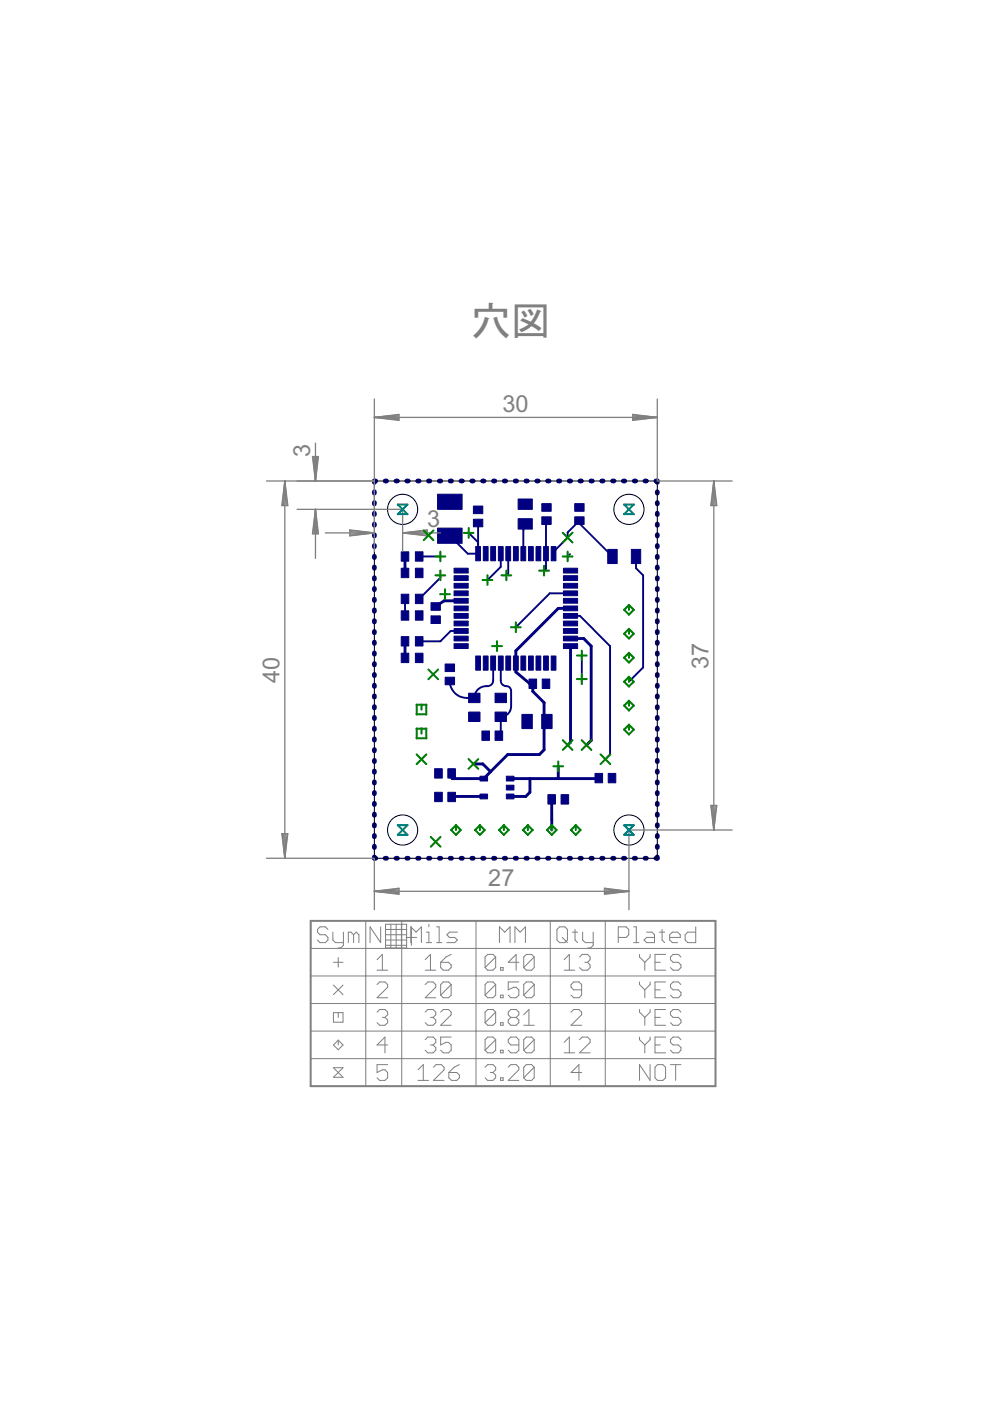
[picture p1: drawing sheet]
<svg xmlns="http://www.w3.org/2000/svg" width="210mm" height="297mm" viewBox="0 0 210 297" stroke-linecap="round" stroke-linejoin="round" font-family="sans-serif">
<defs><g id="words">
<text font-size="8.5" fill="#808080" x="99.9" y="71">穴図</text>
<g font-size="5.6" fill="#808080">
<text x="106.5" y="87.3">30</text>
<text x="65.7" y="96.8" transform="rotate(-90 65.7 96.8)">3</text>
<text x="90.6" y="111.8">3</text>
<text x="150.2" y="141.8" transform="rotate(-90 150.2 141.8)">37</text>
<text x="59.2" y="144.8" transform="rotate(-90 59.2 144.8)">40</text>
<text x="103.5" y="187.8">27</text>
</g>
</g></defs>
<g fill="#000080" stroke="#000080" stroke-width=".21">
<path d="M101.8 164.6h1.6v1h-1.6z"/>
<path d="M101.8 168.4h1.6v1h-1.6z"/>
<path d="M107.4 164.6h1.6v1h-1.6z"/>
<path d="M107.4 168.4h1.6v1h-1.6z"/>
<path d="M107.4 166.5h1.6v1h-1.6z"/>
<path d="M100.9 115.9h1v3h-1z"/>
<path d="M102.5 115.9h1v3h-1z"/>
<path d="M104.1 115.9h1v3h-1z"/>
<path d="M105.7 115.9h1v3h-1z"/>
<path d="M107.3 115.9h1v3h-1z"/>
<path d="M108.9 115.9h1v3h-1z"/>
<path d="M110.4 115.9h1.1v3h-1.1z"/>
<path d="M112.1 115.9h1v3h-1z"/>
<path d="M113.6 115.9h1.1v3h-1.1z"/>
<path d="M115.3 115.9h1v3h-1z"/>
<path d="M116.9 115.9h1v3h-1z"/>
<path d="M119.5 120.5h3v1h-3z"/>
<path d="M119.5 122.1h3v1h-3z"/>
<path d="M119.5 123.7h3v1h-3z"/>
<path d="M119.5 125.3h3v1h-3z"/>
<path d="M119.5 126.9h3v1h-3z"/>
<path d="M119.5 128.5h3v1h-3z"/>
<path d="M119.5 130.1h3v1h-3z"/>
<path d="M119.5 131.7h3v1h-3z"/>
<path d="M119.5 133.3h3v1h-3z"/>
<path d="M119.5 134.9h3v1h-3z"/>
<path d="M119.5 136.5h3v1h-3z"/>
<path d="M116.9 139.1h1v3h-1z"/>
<path d="M115.3 139.1h1v3h-1z"/>
<path d="M113.6 139.1h1.1v3h-1.1z"/>
<path d="M112.1 139.1h1v3h-1z"/>
<path d="M110.4 139.1h1.1v3h-1.1z"/>
<path d="M108.9 139.1h1v3h-1z"/>
<path d="M107.3 139.1h1v3h-1z"/>
<path d="M105.7 139.1h1v3h-1z"/>
<path d="M104.1 139.1h1v3h-1z"/>
<path d="M102.5 139.1h1v3h-1z"/>
<path d="M100.9 139.1h1v3h-1z"/>
<path d="M96.3 136.5h3v1h-3z"/>
<path d="M96.3 134.9h3v1h-3z"/>
<path d="M96.3 133.3h3v1h-3z"/>
<path d="M96.3 131.7h3v1h-3z"/>
<path d="M96.3 130.1h3v1h-3z"/>
<path d="M96.3 128.5h3v1h-3z"/>
<path d="M96.3 126.9h3v1h-3z"/>
<path d="M96.3 125.3h3v1h-3z"/>
<path d="M96.3 123.7h3v1h-3z"/>
<path d="M96.3 122.1h3v1h-3z"/>
<path d="M96.3 120.5h3v1h-3z"/>
<path d="M95 163h1.6v2h-1.6z"/>
<path d="M92.2 163h1.6v2h-1.6z"/>
<path d="M126.2 164h1.6v2h-1.6z"/>
<path d="M128.9 164h1.7v2h-1.7z"/>
<path d="M92.2 168h1.6v2h-1.6z"/>
<path d="M95 168h1.6v2h-1.6z"/>
<path d="M88.1 120.5h1.6v2h-1.6z"/>
<path d="M85.1 120.5h1.6v2h-1.6z"/>
<path d="M88.1 129.5h1.6v2h-1.6z"/>
<path d="M85.1 129.5h1.6v2h-1.6z"/>
<path d="M88.1 138.5h1.6v2h-1.6z"/>
<path d="M85.1 138.5h1.6v2h-1.6z"/>
<path d="M105 147h2.4v2h-2.4z"/>
<path d="M105 151h2.4v2h-2.4z"/>
<path d="M99.4 151h2.4v2h-2.4z"/>
<path d="M99.4 147h2.4v2h-2.4z"/>
<path d="M105 155h1.6v2h-1.6z"/>
<path d="M102.2 155h1.6v2h-1.6z"/>
<path d="M94.4 143.6h2v1.6h-2z"/>
<path d="M94.4 140.8h2v1.6h-2z"/>
<path d="M115 144h1.6v2h-1.6z"/>
<path d="M112.2 144h1.6v2h-1.6z"/>
<path d="M91.4 130.6h2v1.6h-2z"/>
<path d="M91.4 127.8h2v1.6h-2z"/>
<path d="M119 168.5h1.6v2h-1.6z"/>
<path d="M116.2 168.5h1.6v2h-1.6z"/>
<path d="M88.1 117h1.6v2h-1.6z"/>
<path d="M85.1 117h1.6v2h-1.6z"/>
<path d="M88.1 126h1.6v2h-1.6z"/>
<path d="M85.1 126h1.6v2h-1.6z"/>
<path d="M88.1 135h1.6v2h-1.6z"/>
<path d="M85.1 135h1.6v2h-1.6z"/>
<path d="M109.9 105.8h3v2.2h-3z"/>
<path d="M109.9 110h3v2.2h-3z"/>
<path d="M121.9 109.6h1.9v1.6h-1.9z"/>
<path d="M121.9 106.8h1.9v1.6h-1.9z"/>
<path d="M133.9 116.5h1.9v3h-1.9z"/>
<path d="M128.9 116.5h2v3h-2z"/>
<path d="M114.9 109.6h2v1.6h-2z"/>
<path d="M114.9 106.8h2v1.6h-2z"/>
<path d="M100.4 110.1h2v1.6h-2z"/>
<path d="M100.4 107.3h2v1.6h-2z"/>
<path d="M114.9 151.5h2.2v3h-2.2z"/>
<path d="M110.7 151.5h2.2v3h-2.2z"/>
<path d="M92.8 112h5.2v3.2h-5.2z"/>
<path d="M92.8 104.8h5.2v3.2h-5.2z"/>
</g>
<g fill="none" stroke="#000080" stroke-width=".61">
<path d="M85.9 118v3.5M85.9 136v3.5M97.8 127.4h-3.6l-1.8 1.2M121 129h-2.6l-9 9v4.5l3 2.5h.6v1.6l2.4 2.4v10l-1 1h-6.7l-3.7 3.6M121 135.4h2.8l1.5 1.6v20l-.9 1M121 137v20.4l-.6 .6M115.4 152.9l.6 .1M100.4 162h2l1.6 1.6M102.6 168.9l-6.8 .1M104 163.6l-1.4 1.5h-6.7l-.1-1.1M112.4 165.1v2.9l-.9 .9h-3.3M117 169.5v6.5"/>
<path d="M118.4 162.5v2.6M127 165l-18.8 .1"/>
</g>
<g fill="none" stroke="#000080" stroke-width=".4">
<path d="M88.9 118h4.5M99.4 113l2 2M101.4 110.9v6.5h-2.2l-3.8-3.8M106.2 117.4v2.8l-2.8 2.8M107.8 117.4v4.2l-.4 .4M111.4 111.1l-.4 1.4v4.9M115.9 110.4l-.1 10.2-.4 .4M117.4 117.4v-.4l3-3v-1.1l2.5-2.5v.6l7 7M120.9 117.5l-.5 .5M134.9 118v2.5l1.5 1.5v19.5l-3.1 3M85.9 127v3.5M93.4 122v.5l-4.5 4.5"/>
<path d="M94.4 126v1.2l-.2 .2M95.8 127.4h2M97.8 133.8h-2.2l-2.2 2.2h-4.5M121 130.6h2l6.3 6.4v23l-.9 1M121 125.8h-4.4l-7.2 7.2M123.4 139v6M104.6 140.6v3.7a1.23 1.23 0 0 1-1.5 1.2 2.51 2.51 0 0 0-2.5 2.5 4.6 4.6 0 0 1-4.4-1.3l-.3-.4a3.2 3.2 0 0 1-.5-1.9M106.2 140.6v3.7a1.28 1.28 0 0 0 1.4 1.2l.5 .3 .2 .4 .1 3.6a2.22 2.22 0 0 1-2.2 2.2v3.6l-.4 .4"/>
</g>
<g fill="none" stroke="#000080" stroke-width="1">
<path d="M79.4 104.3v.2M79.4 106.6v.2M79.4 108.8v.3M79.4 111.1v.3M79.4 113.4v.2M79.4 115.7v.2M79.4 117.9v.3M79.7 102h-.3v.3M81.7 102h.3M84 102h.3M86.3 102h.3M88.6 102h.3"/>
<path d="M90.8 102h.3M93.2 102h.3M95.4 102h.3M97.7 102h.3M100 102h.3M102.3 102h.3M104.6 102h.3M106.9 102h.3M109.2 102h.3M111.5 102h.3M113.8 102h.3M116.1 102h.3"/>
<path d="M118.4 102h.3M120.7 102h.3M123 102h.3M125.3 102h.3M127.6 102h.3M129.9 102h.3M132.2 102h.3M134.5 102h.3M136.8 102h.3M139.1 102h.3v.3M139.4 104.3v.2M139.4 106.6v.2"/>
<path d="M139.4 108.8v.3M139.4 111.1v.3M139.4 113.4v.2M139.4 115.7v.2M139.4 117.9v.3M79.4 120.2v.3M79.4 122.5v.3M79.4 124.8v.2M79.4 127v.3M79.4 129.3v.3M79.4 131.6v.3M79.4 133.9v.3"/>
<path d="M79.4 136.1v.3M79.4 138.4v.3M139.4 120.2v.3M139.4 122.5v.3M139.4 124.8v.2M139.4 127v.3M139.4 129.3v.3M139.4 131.6v.3M139.4 133.9v.3M139.4 136.1v.3M139.4 138.4v.3M79.4 140.7v.3"/>
<path d="M79.4 143v.3M79.4 145.3v.2M79.4 147.5v.3M79.4 149.8v.3M79.4 152.1v.3M79.4 154.4v.2M79.4 156.6v.3M79.4 158.9v.3M139.4 140.7v.3M139.4 143v.3M139.4 145.3v.2M139.4 147.5v.3"/>
<path d="M139.4 149.8v.3M139.4 152.1v.3M139.4 154.4v.2M139.4 156.6v.3M139.4 158.9v.3M79.4 161.2v.3M79.4 163.5v.2M79.4 165.8v.2M79.4 168v.3M79.4 170.3v.3M79.4 172.6v.3M79.4 174.9v.2"/>
<path d="M79.4 177.1v.3M79.4 179.4v.3M139.4 161.2v.3M139.4 163.5v.2M139.4 165.8v.2M139.4 168v.3M139.4 170.3v.3M139.4 172.6v.3M139.4 174.9v.2M139.4 177.1v.3M139.4 179.4v.3M79.4 181.7v.3h.3"/>
<path d="M81.7 182h.3M84 182h.3M86.3 182h.3M88.6 182h.3M90.8 182h.3M93.2 182h.3M95.4 182h.3M97.7 182h.3M100 182h.3M102.3 182h.3M104.6 182h.3M106.9 182h.3"/>
<path d="M109.2 182h.3M111.5 182h.3M113.8 182h.3M116.1 182h.3M118.4 182h.3M120.7 182h.3M123 182h.3M125.3 182h.3M127.6 182h.3M129.9 182h.3M132.2 182h.3M134.5 182h.3"/>
<path d="M136.8 182h.3M139.4 181.7v.3h-.3"/>
</g>
<g fill="none" stroke="#000" stroke-width=".21">
<path d="M79.4 102h60v80h-60z"/>
<circle cx="85.4" cy="108" r="3.2"/>
<circle cx="133.3" cy="108" r="3.2"/>
<circle cx="85.4" cy="176" r="3.2"/>
<circle cx="133.3" cy="176" r="3.2"/>
</g>
<g fill="none" stroke="#808080" stroke-width=".28">
<path d="M66.3 96.8h1.2l-.6 5.2zM66.4 96.8l.5 5.2M66.6 96.8l.3 5.2M66.9 94v8M67.1 96.8l-.2 5.2M67.4 96.8l-.5 5.2M79.4 84.6v32.3M79.4 88.5h60M79.4 88.5l5.2-.6v1.2zM79.4 88.5l5.2 .3M79.4 88.5l5.2 .5M84.6 88.2l-5.2 .3"/>
<path d="M84.6 88l-5.2 .5M134.2 87.9l5.2 .6-5.2 .6zM134.2 88.2l5.2 .3M134.2 88l5.2 .5M139.4 84.6v17.4h15.8M139.4 88.5l-5.2 .3M139.4 88.5l-5.2 .5M56.5 102h22.9M60.4 102v80M60.4 102l.6 5.2h-1.2zM60.4 102l-.3 5.2M60.4 102l.2 5.2"/>
<path d="M60.4 102l-.5 5.2M60.4 102l.5 5.2M63 108h22.4v8.9M66.9 108v10.4M66.9 108l.6 5.2h-1.2zM66.9 108l-.3 5.2M66.9 108l.2 5.2M66.9 108l-.5 5.2M66.9 108l.5 5.2M69 113h10.4M74.2 112.4l5.2 .6-5.2 .6zM74.2 112.7l5.2 .3"/>
<path d="M74.2 112.5l5.2 .5M79.4 113l-5.2 .2M79.4 113l-5.2 .5M85.4 113h8M85.4 113l5.2-.6v1.2zM85.4 113l5.2 .2M85.4 113l5.2 .5M90.6 112.7l-5.2 .3M90.6 112.5l-5.2 .5M151.3 102l.7 5.2h-1.3zM151.3 102v74M151.3 102l-.2 5.2"/>
<path d="M151.3 102l.3 5.2M151.3 102l-.5 5.2M151.3 102l.6 5.2M59.8 176.8h1.2l-.6 5.2zM59.9 176.8l.5 5.2M60.1 176.8l.3 5.2M60.6 176.8l-.2 5.2M60.9 176.8l-.5 5.2M150.7 170.8h1.3l-.7 5.2zM150.8 170.8l.5 5.2M151.1 170.8l.2 5.2M151.6 170.8l-.3 5.2"/>
<path d="M151.9 170.8l-.6 5.2M155.2 176h-21.9v16.9M56.5 182h22.9v10.9M79.4 189l5.2-.7v1.3zM79.4 189h53.9M79.4 189l5.2 .2M79.4 189l5.2 .5M84.6 188.7l-5.2 .3M84.6 188.4l-5.2 .6M128.2 188.3l5.1 .7-5.1 .6zM128.2 188.7l5.1 .3M128.2 188.4l5.1 .6"/>
<path d="M133.3 189l-5.1 .2M133.3 189l-5.1 .5"/>
</g>
<g fill="none" stroke="#808080" stroke-width=".21">
<path d="M65.9 195.2v5.9h85.8M69.5 197.1l-.5-.6h-1.1l-.6 .6v.5l.6 .6h1.1l.5 .6v.5l-.5 .6h-1.1l-.6-.6M70.6 197.6v1.7l.5 .6h1.7M72.8 197.6v2.8l-.6 .6h-.5M75 198.2l-.6-.6h-.5v2.3M75 198.2v1.7M75 198.2l.5-.6 .6 .6v1.7M77.6 195.2v35.1M80.7 196.5v3.4l-2.2-3.4v3.4M81.7 198.2h4.5M81.7 196h4.5v5h-4.5zM81.7 197.1h4.5"/>
<path d="M81.7 199.3h4.5M82.9 196v5M84 196v5M85.1 196v5M85.2 195.2v35.1M86.1 198.8h2.2M87.1 199.9v-3.4l1.1 1.1 1.1-1.1v3.4M87.2 196.5v3.9M90.4 199.9h1.1M90.4 197.6h.5v2.3M90.9 196v.5M92.6 196.5h.5v3.4"/>
<path d="M92.6 199.9h1.1M97 197.6h-1.7l-.6 .6 .6 .6h1.1l.6 .5-.6 .6h-1.7M100.9 195.2v35.1M105.9 199.9v-3.4l1.1 1.1 1.1-1.1v3.4M109.2 199.9v-3.4l1.1 1.1 1.1-1.1v3.4M116.7 195.2v35.1M118.1 197.1l.5-.6h1.2l.5 .6v2.2l-.5 .6h-1.2l-.5-.6zM119.2 198.8l1.1 1.1M121.3 197.6h1.2M121.9 197.1v2.2l.6 .6M123.5 197.6v1.7l.6 .6h1.7M125.8 197.6v2.8l-.6 .6h-.5"/>
<path d="M128.3 195.2v35.1M131.1 198.8h1.7l.5-.6v-1.1l-.5-.6h-1.7v3.4M134.3 196.5h.6v3.4M134.3 199.9h1.2M137.1 197.6h1.1l.6 .6v1.7h-1.7l-.6-.6 .6-.5h1.7M139.8 197.6h1.1M140.4 197.1v2.2l.5 .6M142 198.8h2.2v-.6l-.5-.6h-1.1l-.6 .6v1.1l.6 .6h1.1M147.5 196.5v3.4h-1.7l-.5-.6v-1.1l.5-.6h1.7M151.7 195.2v35.1h-85.8M65.9 206.9h85.8M65.9 212.8h85.8"/>
<path d="M65.9 218.6h85.8M70.7 204h2M70.7 208.9l2 2M70.7 214.7h2v2h-2zM71.7 203v2M71.7 214.7v1M72.7 208.9l-2 2M79.9 203.5l1.2-1.1v3.3M79.9 205.7h2.3M79.9 208.7l.6-.5h1.1l.6 .5v.6l-2.3 2.2h2.3M79.9 214.6l.6-.6h1.1l.6 .6v.6l-.6 .5M81.1 215.7h.5"/>
<path d="M81.6 215.7l.6 .6v.5l-.6 .6h-1.1l-.6-.6M81.7 200.4h4.5M90.1 205.7h2.3M90.1 203.5l1.2-1.1v3.3M90.1 208.7l.6-.5h1.1l.6 .5v.6l-2.3 2.2h2.3M90.1 214.6l.6-.6h1.1l.6 .6v.6l-.6 .5M91.3 215.7h.5M91.8 215.7l.6 .6v.5l-.6 .6h-1.1l-.6-.6M93.4 204h1.7l.6 .6v.5l-.6 .6h-1.1l-.6-.6zM93.4 214.6l.6-.6h1.1l.6 .6v.6l-2.3 2.2h2.3M95.7 202.4l-1.1 .5-1.2 1.1M95.7 208.7l-.6-.5h-1.1l-.6 .5v2.3"/>
<path d="M95.7 219.9h-2.3v1.7l1.2-.6h.5l.6 .6v1.1l-.6 .5h-1.1l-.6-.5M95.7 208.7v2.3l-.6 .5h-1.1l-.6-.5M95.7 208.7l-2.3 2.3M105.1 214.6l-2.3 2.2M105.1 202.9v2.2l-.6 .6h-1.1l-.6-.6M105.1 202.9l-.6-.5h-1.1l-.6 .5v2.2M105.1 208.7l-.6-.5h-1.1l-.6 .5v2.3M105.1 214.6l-.6-.6h-1.1l-.6 .6v2.2M105.1 208.7v2.3l-.6 .5h-1.1l-.6-.5M105.1 214.6v2.2l-.6 .6h-1.1l-.6-.6M105.1 202.9l-2.3 2.2M105.1 208.7l-2.3 2.3"/>
<path d="M106.1 205.1h.6v.6h-.6zM106.1 211h.6v.5h-.6zM106.1 216.8h.6v.6h-.6zM108.3 215.7l-.5-.5v-.6l.5-.6h1.1l.6 .6v.6l-.6 .5M108.3 215.7l-.5 .6v.5l.5 .6h1.1l.6-.6v-.5l-.6-.6M108.3 215.7h1.1M110 204h-2.2l1.6-1.6v3.3M110 208.2h-2.2v1.7l1.1-.6h.5l.6 .6v1.1l-.6 .5h-1.1l-.5-.5M111 217.4h2.3M111 215.2l1.1-1.2v3.4M113.3 202.9v2.2l-.6 .6h-1.1l-.6-.6M113.3 202.9l-.6-.5h-1.1l-.6 .5v2.2"/>
<path d="M113.3 208.7l-.6-.5h-1.1l-.6 .5v2.3M113.3 208.7v2.3l-.6 .5h-1.1l-.6-.5M113.3 202.9l-2.3 2.2M113.3 208.7l-2.3 2.3M119.6 205.7h2.2M119.6 203.5l1.1-1.1v3.3M121.1 214.6l.5-.6h1.1l.6 .6v.6l-2.2 2.2h2.2M122.9 202.9l.5-.5h1.2l.5 .5v.6l-.5 .5M123.3 209.9h-1.7l-.5-.6v-.6l.5-.5h1.1l.6 .5v2.3l-.6 .5h-1.1l-.5-.5M124 204h.6M124.6 204l.5 .6v.5l-.5 .6h-1.2l-.5-.6M135.6 202.4v.5l1.1 1.1"/>
<path d="M135.6 208.2v.5l1.1 1.2M135.6 214v.6l1.1 1.1M135.6 219.9v.5l1.1 1.2M136.7 204v1.7M136.7 209.9v1.6M136.7 215.7v1.7M137.8 202.4v.5l-1.1 1.1M137.8 208.2v.5l-1.1 1.2M137.8 214v.6l-1.1 1.1M137.8 219.9v.5l-1.1 1.2M138.9 204h1.1M138.9 209.9h1.1"/>
<path d="M138.9 215.7h1.1M141.1 202.4h-2.2v3.3h2.2M141.1 208.2h-2.2v3.3h2.2M141.1 214h-2.2v3.4h2.2M141.1 219.9h-2.2v3.3h2.2M144.4 202.9l-.6-.5h-1.1l-.5 .5v.6l.5 .5h1.1l.6 .6v.5l-.6 .6h-1.1l-.5-.6M144.4 208.7l-.6-.5h-1.1l-.5 .5v.6l.5 .6h1.1l.6 .5v.6l-.6 .5h-1.1l-.5-.5M144.4 214.6l-.6-.6h-1.1l-.5 .6v.6l.5 .5h1.1l.6 .6v.5l-.6 .6h-1.1l-.5-.6M65.9 224.5h85.8M70.7 226.4h2l-2 2h2zM71.7 220.5v1.1M71.7 220.5l1 1.1-1 1-1-1z"/>
<path d="M82.2 225.7h-2.3v1.7l1.2-.6h.5l.6 .6v1.1l-.6 .6h-1.1l-.6-.6M82.2 221.6h-2.3l1.7-1.7v3.3M88.6 229.1h2.3M88.6 226.8l1.1-1.1v3.4M90.1 220.4l.6-.5h1.1l.6 .5v.6l-.6 .6M91.3 221.6h.5M91.8 221.6l.6 .5v.6l-.6 .5h-1.1l-.6-.5M91.9 226.3l.6-.6h1.1l.5 .6v.5l-2.2 2.3h2.2M95.2 227.4h1.7l.5 .5v.6l-.5 .6h-1.2l-.5-.6zM97.4 225.7l-1.1 .6-1.1 1.1M102.8 226.3l.6-.6h1.1l.6 .6v.5l-.6 .6M104 227.4h.5"/>
<path d="M104.5 227.4l.6 .5v.6l-.6 .6h-1.1l-.6-.6M105.1 220.4l-.6-.5h-1.1l-.6 .5v2.3M105.1 220.4v2.3l-.6 .5h-1.1l-.6-.5M105.1 220.4l-2.3 2.3M106.1 222.7h.6v.5h-.6zM106.1 228.5h.6v.6h-.6zM107.8 226.3l.5-.6h1.1l.6 .6v.5l-2.2 2.3h2.2M110 221.6h-1.7l-.5-.6v-.6l.5-.5h1.1l.6 .5v2.3l-.6 .5h-1.1l-.5-.5M113.3 220.4l-.6-.5h-1.1l-.6 .5v2.3M113.3 226.3l-.6-.6h-1.1l-.6 .6v2.2M113.3 220.4v2.3l-.6 .5h-1.1l-.6-.5M113.3 226.3v2.2l-.6 .6h-1.1l-.6-.6"/>
<path d="M113.3 220.4l-2.3 2.3M113.3 226.3l-2.3 2.2M119.6 221l1.1-1.1v3.3M119.6 223.2h2.2M122.9 220.4l.5-.5h1.2l.5 .5v.6l-2.2 2.2h2.2M123.3 227.4h-2.2l1.6-1.7v3.4M136.7 221.6v1.6M137.8 225.7v3.4l-2.2-3.4v3.4M138.9 221.6h1.1M139.4 225.7h1.1l.6 .6v2.2l-.6 .6h-1.1l-.5-.6v-2.2zM142.2 225.7h2.2M143.3 225.7v3.4"/>
<path d="M144.4 220.4l-.6-.5h-1.1l-.5 .5v.6l.5 .6h1.1l.6 .5v.6l-.6 .5h-1.1l-.5-.5"/>
</g>
<path d="M65.9 195.2h85.8v35.1h-85.8z" fill="none" stroke="#808080" stroke-width=".42"/>
<g fill="#008000" stroke="#008000" stroke-width=".21">
<path d="M94.3 124.9h.2l-.1 2.2-.1-.1z"/>
<path d="M93.2 125.9h2.2l.1 .1-2.2 .1z"/>
<path d="M123.3 142.9h.2l-.1 2.2-.1-.1z"/>
<path d="M122.2 143.9h2.2l.1 .1-2.2 .1z"/>
<path d="M123.3 137.9h.2l-.1 2.2-.1-.1z"/>
<path d="M122.2 138.9h2.2l.1 .1-2.2 .1z"/>
<path d="M105.3 135.9h.2l-.1 2.2-.1-.1z"/>
<path d="M104.2 136.9h2.2l.1 .1-2.2 .1z"/>
<path d="M120.2 116.9h.3l-.1 2.2-.2-.1z"/>
<path d="M119.2 117.9h2.2l.1 .1-2.2 .1z"/>
<path d="M118.3 161.4h.2l-.1 2.2-.1-.1z"/>
<path d="M117.2 162.4h2.2l.1 .1-2.2 .1z"/>
<path d="M109.3 131.9h.2l-.1 2.2-.1-.1z"/>
<path d="M108.2 132.9h2.2l.1 .1-2.2 .1z"/>
<path d="M99.3 111.9h.2l-.1 2.2-.1-.1z"/>
<path d="M98.3 112.9h2.1l.1 .1-2.2 .1z"/>
<path d="M115.3 119.9h.2l-.1 2.2-.1-.1z"/>
<path d="M114.2 120.9h2.2l.1 .1-2.2 .1z"/>
<path d="M103.3 121.9h.2l-.1 2.2-.1-.1z"/>
<path d="M102.2 122.9h2.2l.1 .1-2.2 .1z"/>
<path d="M93.3 120.9h.2l-.1 2.2-.1-.1z"/>
<path d="M92.2 121.9h2.2l.1 .1-2.2 .1z"/>
<path d="M107.3 120.9h.2l-.1 2.2-.1-.1z"/>
<path d="M106.2 121.9h2.2l.1 .1-2.2 .1z"/>
<path d="M93.3 116.9h.2l-.1 2.2-.1-.1z"/>
<path d="M92.2 117.9h2.2l.1 .1-2.2 .1z"/>
<path d="M99.3 160.9l.1-.1 2.1 2.2-.2 .1z"/>
<path d="M99.3 162.9l2-2.1 .2 .1-2.1 2.2z"/>
<path d="M88.2 159.9h.2l2.1 2.1-.2 .1z"/>
<path d="M88.2 161.9l2.1-2h.2l-2.1 2.2z"/>
<path d="M90.8 141.9l2.2 2.1-.1 .1-2.2-2.1z"/>
<path d="M90.7 144l2.1-2.1h.2l-2.1 2.2z"/>
<path d="M91.2 177.4h.2l2.1 2.1-.2 .1z"/>
<path d="M91.2 179.5l2.1-2.1h.2l-2.1 2.2z"/>
<path d="M89.7 112.4h.2l2.1 2.2h-.2z"/>
<path d="M89.7 114.5l2.1-2.1h.2l-2.1 2.2z"/>
<path d="M127.2 159.9h.2l2.1 2.1-.2 .1z"/>
<path d="M129.3 159.9l.2 .1-2.2 2.1-.1-.2z"/>
<path d="M119.2 156.9l.2-.1 2.1 2.2-.2 .1z"/>
<path d="M119.2 158.9l2.1-2.1 .2 .1-2.1 2.2z"/>
<path d="M123.2 156.9l.2-.1 2.1 2.2-.2 .1z"/>
<path d="M123.2 158.9l2.1-2.1 .2 .1-2.1 2.2z"/>
<path d="M119.2 112.9h.2l2.1 2.1-.2 .1z"/>
<path d="M119.2 115l2.1-2.1h.2l-2.1 2.2z"/>
<path d="M89.3 154.4l.2 .1-.1 1.1h-.1z"/>
<path d="M89.3 154.4h1.1l.1 .1-1.2 .1z"/>
<path d="M90.3 154.4l.2 .1-.1 2.1h-.1z"/>
<path d="M88.2 156.5l2.2-.1 .1 .2h-2.2z"/>
<path d="M88.2 154.5h.3l-.1 2.1h-.2z"/>
<path d="M88.2 154.5l1.2-.1 .1 .1-1.2 .1z"/>
<path d="M89.3 149.3l.2 .1-.1 1.1h-.1z"/>
<path d="M89.3 149.3h1.1l.1 .2h-1.2z"/>
<path d="M90.3 149.3l.2 .1-.1 2.2-.1-.1z"/>
<path d="M88.3 151.3h2.1l.1 .2-2.2 .1z"/>
<path d="M88.2 149.4h.3l-.1 2.2-.2-.1z"/>
<path d="M88.2 149.4l1.2-.1 .1 .2h-1.2z"/>
<path d="M133.2 153.6h.3l-.1 1.2-.2-.1z"/>
<path d="M133.2 153.6h.2l1.1 1.1-.2 .1z"/>
<path d="M133.2 155.7l1.1-1.1h.2l-1.1 1.2z"/>
<path d="M132.2 154.6h.2l1.1 1.1-.2 .1z"/>
<path d="M133.3 153.6l.2 .1-1.2 1.1-.1-.2z"/>
<path d="M133.2 148.5h.3l-.1 1.2-.2-.1z"/>
<path d="M133.2 148.5h.2l1.1 1.1-.2 .1z"/>
<path d="M133.2 150.6l1.1-1.1 .2 .1-1.1 1.1z"/>
<path d="M132.2 149.6l.2-.1 1.1 1.2h-.2z"/>
<path d="M133.3 148.5l.2 .1-1.2 1.1-.1-.1z"/>
<path d="M133.2 143.5h.3l-.1 1.1h-.2z"/>
<path d="M133.2 143.5l.2-.1 1.1 1.2h-.2z"/>
<path d="M133.2 145.5l1.1-1.1 .2 .1-1.1 1.1z"/>
<path d="M132.2 144.5l.2-.1 1.1 1.2h-.2z"/>
<path d="M133.3 143.4l.2 .2-1.2 1-.1-.1z"/>
<path d="M133.2 138.4h.3l-.1 1.2-.2-.1z"/>
<path d="M133.2 138.4l.2-.1 1.1 1.2-.2 .1z"/>
<path d="M133.2 140.4l1.1-1.1 .2 .1-1.1 1.2z"/>
<path d="M132.2 139.4l.2-.1 1.1 1.2-.2 .1z"/>
<path d="M133.3 138.3l.2 .2-1.2 1.1-.1-.2z"/>
<path d="M133.2 133.3h.3l-.1 1.2-.2-.1z"/>
<path d="M133.2 133.3l.2-.1 1.1 1.2-.2 .1z"/>
<path d="M133.2 135.3l1.1-1h.2l-1.1 1.2z"/>
<path d="M132.2 134.3h.2l1.1 1.1-.2 .1z"/>
<path d="M133.3 133.2l.2 .2-1.2 1.1-.1-.2z"/>
<path d="M133.2 128.2h.3l-.1 1.2-.2-.1z"/>
<path d="M133.2 128.2h.2l1.1 1.1-.2 .1z"/>
<path d="M133.2 130.3l1.1-1.1h.2l-1.1 1.2z"/>
<path d="M132.2 129.2h.2l1.1 1.1-.2 .1z"/>
<path d="M133.3 128.2l.2 .1-1.2 1.1-.1-.2z"/>
<path d="M122 174.9h.2l-.1 1.2-.1-.1z"/>
<path d="M122 174.9h.1l1.1 1.1-.2 .1z"/>
<path d="M122 177l1-1.1h.2l-1.1 1.2z"/>
<path d="M120.9 175.9h.2l1.1 1.1-.2 .1z"/>
<path d="M122 174.9l.2 .1-1.2 1.1-.1-.2z"/>
<path d="M116.9 174.9h.2l-.1 1.2-.1-.1z"/>
<path d="M116.9 174.9h.1l1.1 1.1-.1 .1z"/>
<path d="M116.9 177l1.1-1.1h.1l-1.1 1.2z"/>
<path d="M115.9 175.9h.1l1.1 1.1-.2 .1z"/>
<path d="M116.9 174.9l.2 .1-1.2 1.1v-.2z"/>
<path d="M111.8 174.9h.2v1.2l-.2-.1z"/>
<path d="M111.8 174.9h.2l1 1.1-.1 .1z"/>
<path d="M111.8 177l1.1-1.1h.1l-1 1.2z"/>
<path d="M110.8 175.9h.1l1.1 1.1-.1 .1z"/>
<path d="M111.9 174.9l.1 .1-1.2 1.1v-.2z"/>
<path d="M106.7 174.9h.2v1.2l-.2-.1z"/>
<path d="M106.7 174.9h.2l1 1.1-.1 .1z"/>
<path d="M106.7 177l1.1-1.1h.1l-1 1.2z"/>
<path d="M105.7 175.9h.2l1 1.1-.1 .1z"/>
<path d="M106.8 174.9l.1 .1-1.1 1.1-.1-.2z"/>
<path d="M101.6 174.9h.3l-.1 1.2-.2-.1z"/>
<path d="M101.6 174.9h.2l1.1 1.1-.2 .1z"/>
<path d="M101.6 177l1.1-1.1h.2l-1.1 1.2z"/>
<path d="M100.6 175.9h.2l1.1 1.1-.2 .1z"/>
<path d="M101.7 174.9l.2 .1-1.2 1.1-.1-.2z"/>
<path d="M96.6 174.9h.2l-.1 1.2-.1-.1z"/>
<path d="M96.6 174.9h.1l1.1 1.1-.2 .1z"/>
<path d="M96.6 177l1-1.1h.2l-1.1 1.2z"/>
<path d="M95.5 175.9h.2l1.1 1.1-.2 .1z"/>
<path d="M96.6 174.9l.2 .1-1.2 1.1-.1-.2z"/>
</g>
<g fill="#008080" stroke="#008080" stroke-width=".21">
<path d="M84.2 174.9h2.2l.1 .1-2.2 .1z"/>
<path d="M84.2 177l2.1-2.1h.2l-2.1 2.2z"/>
<path d="M84.2 177l2.2-.1 .1 .1-2.2 .1z"/>
<path d="M84.2 174.9h.2l2.1 2.1-.2 .1z"/>
<path d="M84.2 106.9h2.2l.1 .1-2.2 .1z"/>
<path d="M84.2 109l2.1-2.1h.2l-2.1 2.2z"/>
<path d="M84.2 109l2.2-.1 .1 .2h-2.2z"/>
<path d="M84.2 106.9h.2l2.1 2.2h-.2z"/>
<path d="M132.2 106.9h2.2l.1 .1-2.2 .1z"/>
<path d="M132.2 109l2.1-2.1h.2l-2.1 2.2z"/>
<path d="M132.2 109l2.2-.1 .1 .2h-2.2z"/>
<path d="M132.2 106.9h.2l2.1 2.2h-.2z"/>
<path d="M132.2 174.9h2.2l.1 .1-2.2 .1z"/>
<path d="M132.2 177l2.1-2.1h.2l-2.1 2.2z"/>
<path d="M132.2 177l2.2-.1 .1 .1-2.2 .1z"/>
<path d="M132.2 174.9h.2l2.1 2.1-.2 .1z"/>
</g>
<use href="#words"/>
</svg>
